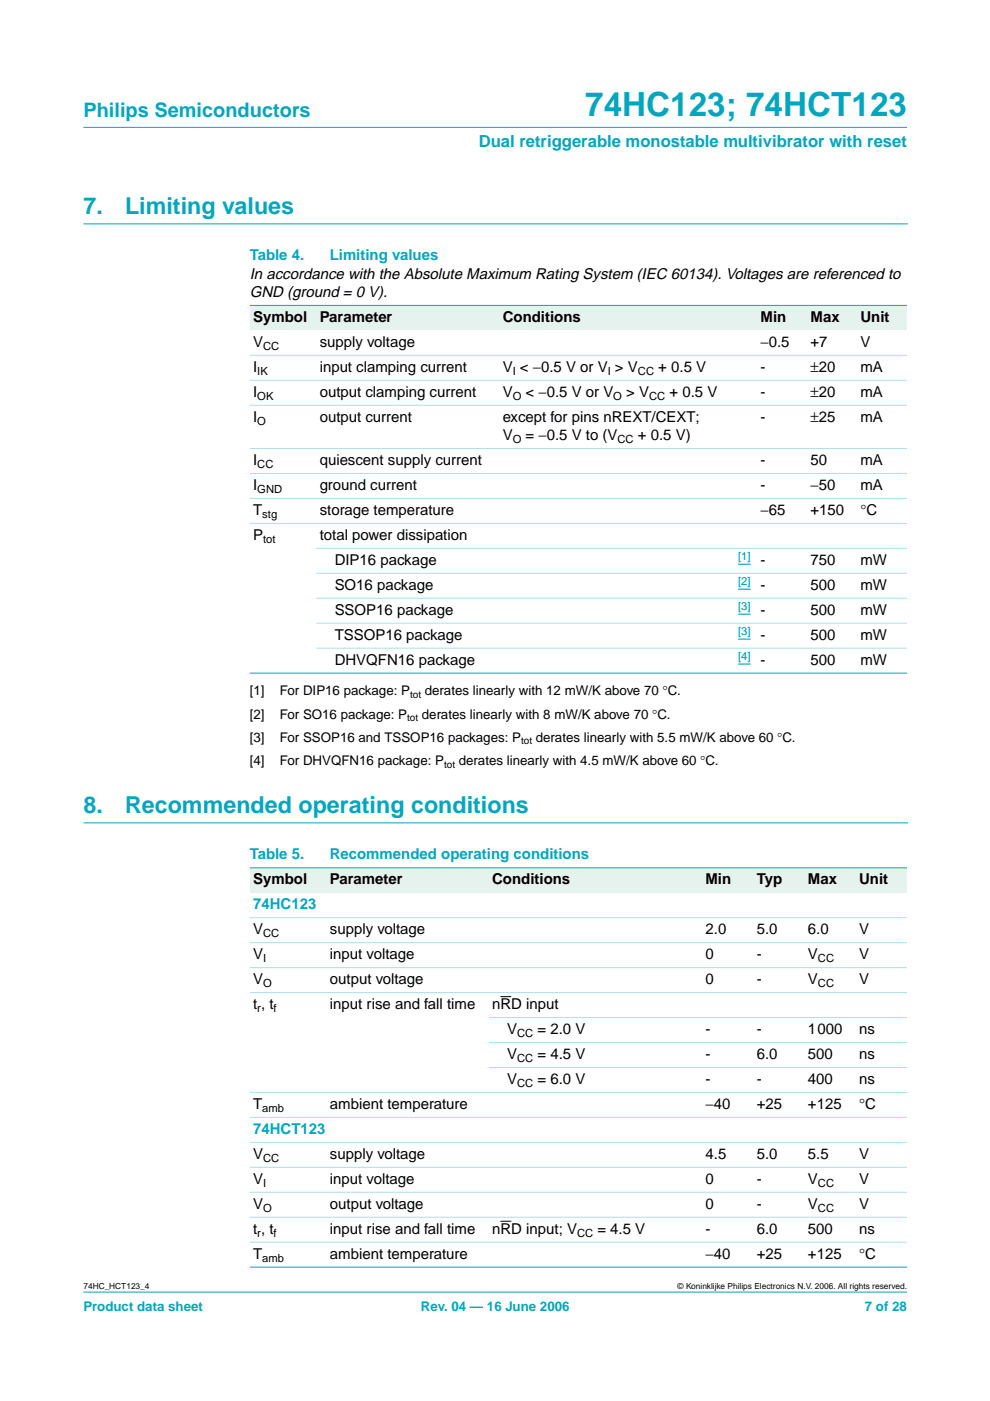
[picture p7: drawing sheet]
<svg xmlns="http://www.w3.org/2000/svg" width="210mm" height="297mm" viewBox="0 0 210 297" stroke-linecap="round" stroke-linejoin="round" font-family="sans-serif">
<defs><g id="words">
<text font-size="7.1" fill="#00a6bd" x="124.1" y="24.7">74HC123; 74HCT123</text>
<g font-size="4.9" fill="#00a6bd">
<text x="17.7" y="45.5">7.</text>
<text x="26.5" y="45.5">Limiting values</text>
<text x="17.7" y="172.5">8.</text>
<text x="26.5" y="172.5">Recommended operating conditions</text>
</g>
<text font-size="4.2" fill="#00a6bd" x="17.7" y="24.9">Philips Semiconductors</text>
<text font-size="3.5" fill="#00a6bd" x="101.5" y="31.1">Dual retriggerable monostable multivibrator with reset</text>
<g font-size="3.2" fill="#00a6bd">
<text x="53" y="55.2">Table 4.</text>
<text x="69.9" y="55.2">Limiting values</text>
<text x="53" y="182.2">Table 5.</text>
<text x="69.9" y="182.2">Recommended operating conditions</text>
<text x="53.7" y="192.8">74HC123</text>
<text x="53.7" y="240.4">74HCT123</text>
</g>
<g font-size="3.2">
<text x="53" y="59.1">In accordance with the Absolute Maximum Rating System (IEC 60134). Voltages are referenced to</text>
<text x="53" y="63">GND (ground = 0 V).</text>
<text x="53.7" y="68.3">Symbol</text>
<text x="67.8" y="68.3">Parameter</text>
<text x="106.6" y="68.3">Conditions</text>
<text x="161.3" y="68.3">Min</text>
<text x="171.9" y="68.3">Max</text>
<text x="182.4" y="68.3">Unit</text>
<text x="53.7" y="73.6">V</text>
<text x="67.8" y="73.6">supply voltage</text>
<text x="161.3" y="73.6">−0.5</text>
<text x="171.9" y="73.6">+7</text>
<text x="182.4" y="73.6">V</text>
<text x="53.7" y="78.9">I</text>
<text x="67.8" y="78.9">input clamping current</text>
<text x="106.6" y="78.9">V &lt; −0.5 V or V &gt; V</text>
<text x="139.6" y="78.9">+ 0.5 V</text>
<text x="161.3" y="78.9">-</text>
<text x="171.9" y="78.9">±20</text>
<text x="182.4" y="78.9">mA</text>
<text x="53.7" y="89.4">I</text>
<text x="53.7" y="84.2">I</text>
<text x="67.8" y="84.2">output clamping current</text>
<text x="67.8" y="89.4">output current</text>
<text x="106.6" y="89.4">except for pins nREXT/CEXT;</text>
<text x="106.6" y="84.2">V</text>
<text x="111.4" y="84.2">&lt; −0.5 V or V</text>
<text x="132.8" y="84.2">&gt; V</text>
<text x="141.9" y="84.2">+ 0.5 V</text>
<text x="161.3" y="89.4">-</text>
<text x="161.3" y="84.2">-</text>
<text x="171.9" y="89.4">±25</text>
<text x="171.9" y="84.2">±20</text>
<text x="182.4" y="89.4">mA</text>
<text x="182.4" y="84.2">mA</text>
<text x="106.6" y="93.3">V</text>
<text x="111.4" y="93.3">= −0.5 V to (V</text>
<text x="135.2" y="93.3">+ 0.5 V)</text>
<text x="53.7" y="98.6">I</text>
<text x="67.8" y="98.6">quiescent supply current</text>
<text x="161.3" y="98.6">-</text>
<text x="171.9" y="98.6">50</text>
<text x="182.4" y="98.6">mA</text>
<text x="53.7" y="103.9">I</text>
<text x="67.8" y="103.9">ground current</text>
<text x="161.3" y="103.9">-</text>
<text x="171.9" y="103.9">−50</text>
<text x="182.4" y="103.9">mA</text>
<text x="53.7" y="109.2">T</text>
<text x="67.8" y="109.2">storage temperature</text>
<text x="161.3" y="109.2">−65</text>
<text x="171.9" y="109.2">+150</text>
<text x="182.4" y="109.2">°C</text>
<text x="53.7" y="114.5">P</text>
<text x="67.8" y="114.5">total power dissipation</text>
<text x="71" y="119.8">DIP16 package</text>
<text x="161.3" y="119.8">-</text>
<text x="171.9" y="119.8">750</text>
<text x="182.4" y="119.8">mW</text>
<text x="71" y="125.1">SO16 package</text>
<text x="161.3" y="125.1">-</text>
<text x="171.9" y="125.1">500</text>
<text x="182.4" y="125.1">mW</text>
<text x="71" y="130.4">SSOP16 package</text>
<text x="161.3" y="130.4">-</text>
<text x="171.9" y="130.4">500</text>
<text x="182.4" y="130.4">mW</text>
<text x="71" y="135.7">TSSOP16 package</text>
<text x="161.3" y="135.7">-</text>
<text x="171.9" y="135.7">500</text>
<text x="182.4" y="135.7">mW</text>
<text x="71" y="141">DHVQFN16 package</text>
<text x="161.3" y="141">-</text>
<text x="171.9" y="141">500</text>
<text x="182.4" y="141">mW</text>
<text x="53.7" y="187.5">Symbol</text>
<text x="70" y="187.5">Parameter</text>
<text x="104.3" y="187.5">Conditions</text>
<text x="149.6" y="187.5">Min</text>
<text x="160.4" y="187.5">Typ</text>
<text x="171.3" y="187.5">Max</text>
<text x="182.2" y="187.5">Unit</text>
<text x="53.7" y="198.1">V</text>
<text x="53.7" y="203.4">V</text>
<text x="70" y="198.1">supply voltage</text>
<text x="70" y="203.4">input voltage</text>
<text x="149.6" y="198.1">2.0</text>
<text x="149.6" y="203.4">0</text>
<text x="160.4" y="198.1">5.0</text>
<text x="160.4" y="203.4">-</text>
<text x="171.3" y="198.1">6.0</text>
<text x="171.3" y="203.4">V</text>
<text x="182.2" y="203.4">V</text>
<text x="182.2" y="198.1">V</text>
<text x="53.7" y="208.7">V</text>
<text x="70" y="208.7">output voltage</text>
<text x="149.6" y="208.7">0</text>
<text x="160.4" y="208.7">-</text>
<text x="171.3" y="208.7">V</text>
<text x="182.2" y="208.7">V</text>
<text x="53.7" y="214">t , t</text>
<text x="70" y="214">input rise and fall time</text>
<text x="104.3" y="214">nRD input</text>
<text x="107.5" y="219.3">V</text>
<text x="114" y="219.3">= 2.0 V</text>
<text x="149.6" y="219.3">-</text>
<text x="160.4" y="219.3">-</text>
<text x="171.3" y="219.3">1000</text>
<text x="182.2" y="219.3">ns</text>
<text x="107.5" y="224.6">V</text>
<text x="114" y="224.6">= 4.5 V</text>
<text x="149.6" y="224.6">-</text>
<text x="160.4" y="224.6">6.0</text>
<text x="171.3" y="224.6">500</text>
<text x="182.2" y="224.6">ns</text>
<text x="107.5" y="229.9">V</text>
<text x="114" y="229.9">= 6.0 V</text>
<text x="149.6" y="229.9">-</text>
<text x="160.4" y="229.9">-</text>
<text x="171.3" y="229.9">400</text>
<text x="182.2" y="229.9">ns</text>
<text x="53.7" y="235.1">T</text>
<text x="70" y="235.1">ambient temperature</text>
<text x="149.6" y="235.1">−40</text>
<text x="160.4" y="235.1">+25</text>
<text x="171.3" y="235.1">+125</text>
<text x="182.2" y="235.1">°C</text>
<text x="53.7" y="245.7">V</text>
<text x="70" y="245.7">supply voltage</text>
<text x="149.6" y="245.7">4.5</text>
<text x="160.4" y="245.7">5.0</text>
<text x="171.3" y="245.7">5.5</text>
<text x="182.2" y="245.7">V</text>
<text x="53.7" y="251">V</text>
<text x="70" y="251">input voltage</text>
<text x="149.6" y="251">0</text>
<text x="160.4" y="251">-</text>
<text x="171.3" y="251">V</text>
<text x="182.2" y="251">V</text>
<text x="53.7" y="256.3">V</text>
<text x="70" y="256.3">output voltage</text>
<text x="149.6" y="256.3">0</text>
<text x="160.4" y="256.3">-</text>
<text x="171.3" y="256.3">V</text>
<text x="182.2" y="256.3">V</text>
<text x="53.7" y="261.6">t , t</text>
<text x="70" y="261.6">input rise and fall time</text>
<text x="104.3" y="261.6">nRD input; V</text>
<text x="126.7" y="261.6">= 4.5 V</text>
<text x="149.6" y="261.6">-</text>
<text x="160.4" y="261.6">6.0</text>
<text x="171.3" y="261.6">500</text>
<text x="182.2" y="261.6">ns</text>
<text x="53.7" y="266.9">T</text>
<text x="70" y="266.9">ambient temperature</text>
<text x="149.6" y="266.9">−40</text>
<text x="160.4" y="266.9">+25</text>
<text x="171.3" y="266.9">+125</text>
<text x="182.2" y="266.9">°C</text>
</g>
<g font-size="2.8">
<text x="53" y="147.4">[1]</text>
<text x="59.3" y="147.4">For DIP16 package: P</text>
<text x="90.1" y="147.4">derates linearly with 12 mW/K above 70 °C.</text>
<text x="53" y="152.4">[2]</text>
<text x="59.3" y="152.4">For SO16 package: P</text>
<text x="89.5" y="152.4">derates linearly with 8 mW/K above 70 °C.</text>
<text x="53" y="157.3">[3]</text>
<text x="59.3" y="157.3">For SSOP16 and TSSOP16 packages: P</text>
<text x="113.6" y="157.3">derates linearly with 5.5 mW/K above 60 °C.</text>
<text x="53" y="162.2">[4]</text>
<text x="59.3" y="162.2">For DHVQFN16 package: P</text>
<text x="97.3" y="162.2">derates linearly with 4.5 mW/K above 60 °C.</text>
</g>
<g font-size="2.8" fill="#00a6bd">
<text x="17.7" y="278">Product data sheet</text>
<text x="89.2" y="278">Rev. 04 — 16 June 2006</text>
<text x="183.4" y="278">7 of 28</text>
</g>
<g font-size="2.4">
<text x="55.8" y="74.1">CC</text>
<text x="54.6" y="79.4">IK</text>
<text x="108.7" y="79.4">I</text>
<text x="128.8" y="79.4">I</text>
<text x="135.2" y="79.4">CC</text>
<text x="54.6" y="84.7">OK</text>
<text x="108.7" y="84.7">O</text>
<text x="130" y="84.7">O</text>
<text x="137.6" y="84.7">CC</text>
<text x="54.6" y="90">O</text>
<text x="108.7" y="93.9">O</text>
<text x="130.9" y="93.9">CC</text>
<text x="54.6" y="99.2">CC</text>
<text x="54.6" y="104.5">GND</text>
<text x="55.6" y="109.8">stg</text>
<text x="55.8" y="115.1">tot</text>
<text x="55.8" y="198.7">CC</text>
<text x="55.8" y="204">I</text>
<text x="173.4" y="204">CC</text>
<text x="55.8" y="209.3">O</text>
<text x="173.4" y="209.3">CC</text>
<text x="54.6" y="214.5">r</text>
<text x="58" y="214.5">f</text>
<text x="109.6" y="219.8">CC</text>
<text x="109.6" y="225.1">CC</text>
<text x="109.6" y="230.4">CC</text>
<text x="55.6" y="235.7">amb</text>
<text x="55.8" y="246.3">CC</text>
<text x="55.8" y="251.6">I</text>
<text x="173.4" y="251.6">CC</text>
<text x="55.8" y="256.9">O</text>
<text x="173.4" y="256.9">CC</text>
<text x="54.6" y="262.2">r</text>
<text x="58" y="262.2">f</text>
<text x="122.3" y="262.2">CC</text>
<text x="55.6" y="267.5">amb</text>
</g>
<g font-size="2.4" fill="#00f">
<text x="156.5" y="118.8">[1]</text>
<text x="156.5" y="124.1">[2]</text>
<text x="156.5" y="129.4">[3]</text>
<text x="156.5" y="134.7">[3]</text>
<text x="156.5" y="140">[4]</text>
</g>
<g font-size="2.1">
<text x="86.9" y="147.9">tot</text>
<text x="86.3" y="152.9">tot</text>
<text x="110.5" y="157.8">tot</text>
<text x="94.1" y="162.7">tot</text>
</g>
<g font-size="1.8">
<text x="17.7" y="273.4">74HC_HCT123_4</text>
<text x="143.7" y="273.4">© Koninklijke Philips Electronics N.V. 2006. All rights reserved.</text>
</g>
</g></defs>
<g fill="#00a6bd" stroke="#00a6bd" stroke-width=".21">
<path d="M17.7 273.9h174.6z"/>
<path d="M17.7 27h174.6z"/>
</g>
<path d="M17.7 47.5h174.7M17.7 174.5h174.7" fill="none" stroke="#00a6bd" stroke-width=".21"/>
<g fill="#e6f2ed">
<path d="M53 64.8h14.1v5.2h-14.1z" fill-rule="evenodd"/>
<path d="M67.1 64.8h38.8v5.2h-38.8z" fill-rule="evenodd"/>
<path d="M105.9 64.8h47.6v5.2h-47.6z" fill-rule="evenodd"/>
<path d="M153.5 64.8h7.1v5.2h-7.1z" fill-rule="evenodd"/>
<path d="M160.6 64.8h10.5v5.2h-10.5z" fill-rule="evenodd"/>
<path d="M171.1 64.8h10.6v5.2h-10.6z" fill-rule="evenodd"/>
<path d="M181.7 64.8h10.6v5.2h-10.6z" fill-rule="evenodd"/>
</g>
<path d="M156.5 119.6h2.7M156.5 124.9h2.7M156.5 130.2h2.7M156.5 135.5h2.7M156.5 140.8h2.7" fill="none" stroke="#00f" stroke-width=".21"/>
<g fill="#00a6bd" stroke="#00a6bd" stroke-width=".21">
<path d="M53 64.8h139.3z"/>
<path d="M53 142.7h139.3z"/>
</g>
<g fill="#ade0e6" stroke="#ade0e6" stroke-width=".21">
<path d="M53 75.3h139.3z"/>
<path d="M53 80.6h139.3z"/>
<path d="M53 85.9h139.3z"/>
<path d="M53 95.1h139.3z"/>
<path d="M53 100.4h139.3z"/>
<path d="M53 105.7h139.3z"/>
<path d="M53 111h139.3z"/>
<path d="M67.1 116.3h125.2z"/>
<path d="M67.1 121.5h125.2z"/>
<path d="M67.1 126.8h125.2z"/>
<path d="M67.1 132.1h125.2z"/>
<path d="M67.1 137.4h125.2z"/>
</g>
<g fill="#e6f2ed">
<path d="M53 184h16.3v5.3h-16.3z" fill-rule="evenodd"/>
<path d="M69.3 184h34.3v5.3h-34.3z" fill-rule="evenodd"/>
<path d="M103.6 184h38v5.3h-38z" fill-rule="evenodd"/>
<path d="M141.6 184h7.3v5.3h-7.3z" fill-rule="evenodd"/>
<path d="M148.9 184h10.8v5.3h-10.8z" fill-rule="evenodd"/>
<path d="M159.7 184h10.9v5.3h-10.9z" fill-rule="evenodd"/>
<path d="M170.6 184h10.9v5.3h-10.9z" fill-rule="evenodd"/>
<path d="M181.5 184h10.8v5.3h-10.8z" fill-rule="evenodd"/>
</g>
<path d="M106.1 211.3h2.3M106.1 258.9h2.3" fill="none" stroke="#000" stroke-width=".21"/>
<g fill="#00a6bd" stroke="#00a6bd" stroke-width=".21">
<path d="M53 184h139.3z"/>
<path d="M53 268.7h139.3z"/>
</g>
<g fill="#ade0e6" stroke="#ade0e6" stroke-width=".21">
<path d="M53 194.6h139.3z"/>
<path d="M53 199.9h139.3z"/>
<path d="M53 205.2h139.3z"/>
<path d="M53 210.4h139.3z"/>
<path d="M103.6 215.7h88.7z"/>
<path d="M103.6 221h88.7z"/>
<path d="M103.6 226.3h88.7z"/>
<path d="M53 231.6h139.3z"/>
<path d="M53 236.9h139.3z"/>
<path d="M53 242.2h139.3z"/>
<path d="M53 247.5h139.3z"/>
<path d="M53 252.8h139.3z"/>
<path d="M53 258.1h139.3z"/>
<path d="M53 263.4h139.3z"/>
</g>
<use href="#words"/>
</svg>
